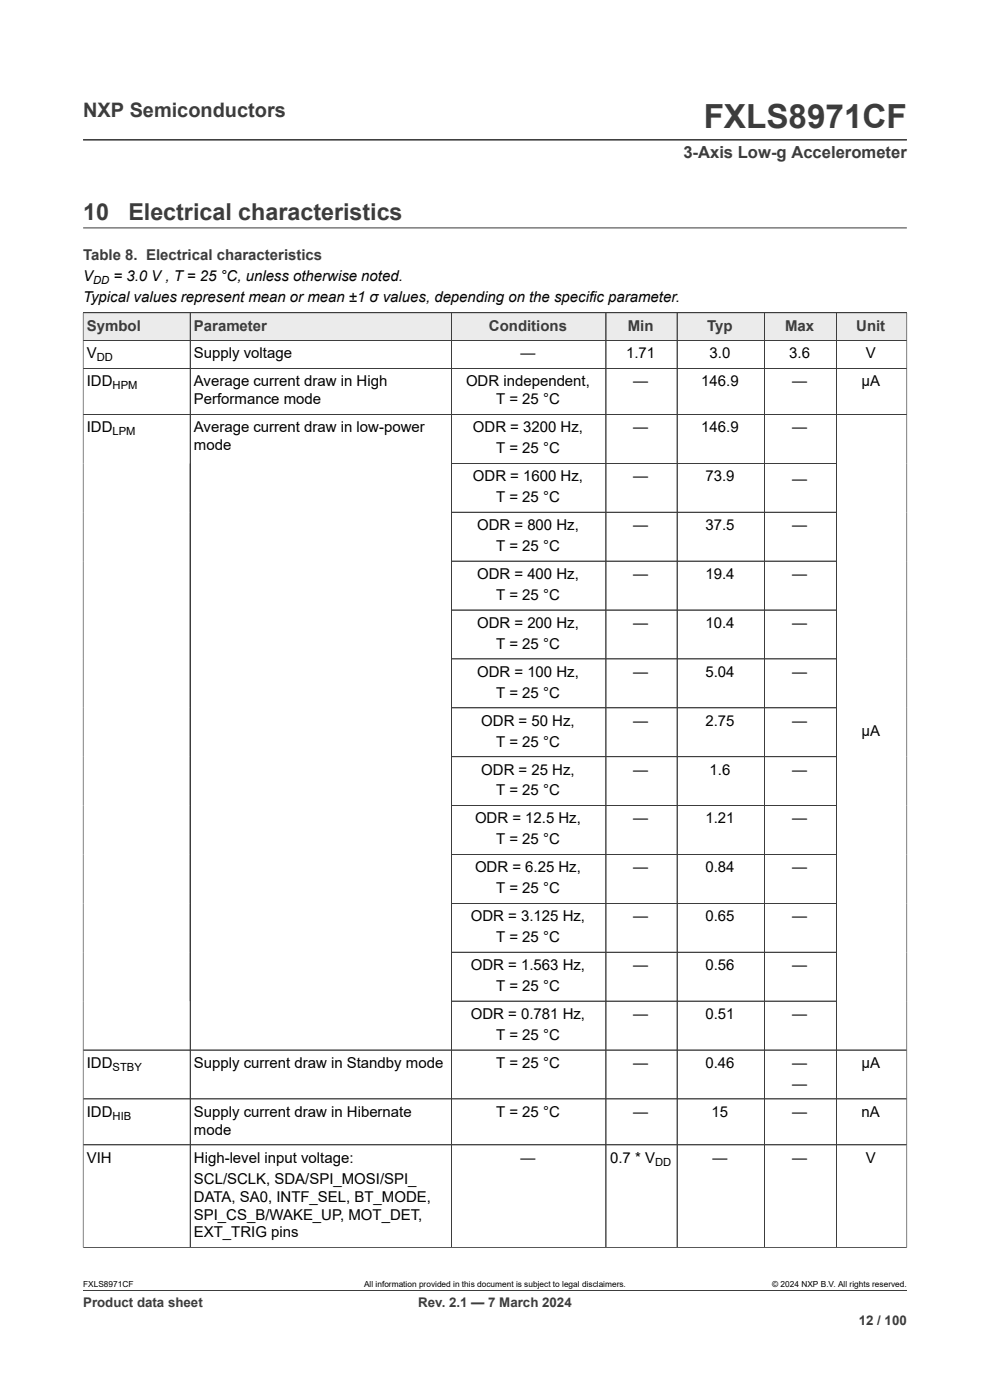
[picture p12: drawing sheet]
<svg xmlns="http://www.w3.org/2000/svg" width="210mm" height="297mm" viewBox="0 0 210 297" stroke-linecap="round" stroke-linejoin="round" font-family="sans-serif">
<defs><g id="words">
<text font-size="7.1" fill="#3c3c3c" x="149.3" y="27.2">FXLS8971CF</text>
<g font-size="4.9" fill="#3c3c3c">
<text x="17.6" y="46.6">10</text>
<text x="27.2" y="46.6">Electrical characteristics</text>
</g>
<text font-size="4.2" fill="#3c3c3c" x="17.6" y="24.8">NXP Semiconductors</text>
<text font-size="3.5" fill="#3c3c3c" x="145" y="33.5">3-Axis Low-g Accelerometer</text>
<g font-size="3.2">
<text x="17.6" y="59.7">V</text>
<text x="24.1" y="59.7">= 3.0 V , T = 25 °C, unless otherwise noted.</text>
<text x="17.6" y="64.1">Typical values represent mean or mean ±1 σ values, depending on the specific parameter.</text>
<text x="18.4" y="76">V</text>
<text x="41.1" y="76">Supply voltage</text>
<text x="110.4" y="76">—</text>
<text x="132.8" y="76">1.71</text>
<text x="150.5" y="76">3.0</text>
<text x="167.4" y="76">3.6</text>
<text x="183.7" y="76">V</text>
<text x="18.4" y="82">IDD</text>
<text x="41.1" y="82">Average current draw in High</text>
<text x="98.9" y="82">ODR independent,</text>
<text x="134.3" y="82">—</text>
<text x="148.8" y="82">146.9</text>
<text x="168" y="82">—</text>
<text x="182.7" y="82">µA</text>
<text x="41.1" y="85.8">Performance mode</text>
<text x="105.2" y="85.8">T = 25 °C</text>
<text x="18.4" y="91.7">IDD</text>
<text x="41.1" y="91.7">Average current draw in low-power</text>
<text x="41.1" y="95.5">mode</text>
<text x="100.3" y="91.7">ODR = 3200 Hz,</text>
<text x="134.3" y="91.7">—</text>
<text x="148.8" y="91.7">146.9</text>
<text x="168" y="91.7">—</text>
<text x="105.2" y="96.2">T = 25 °C</text>
<text x="100.3" y="102.1">ODR = 1600 Hz,</text>
<text x="105.2" y="106.5">T = 25 °C</text>
<text x="134.3" y="102.1">—</text>
<text x="149.6" y="102.1">73.9</text>
<text x="168" y="102.7">—</text>
<text x="101.2" y="112.5">ODR = 800 Hz,</text>
<text x="134.3" y="112.5">—</text>
<text x="149.6" y="112.5">37.5</text>
<text x="168" y="112.5">—</text>
<text x="105.2" y="116.9">T = 25 °C</text>
<text x="101.2" y="122.8">ODR = 400 Hz,</text>
<text x="134.3" y="122.8">—</text>
<text x="149.6" y="122.8">19.4</text>
<text x="168" y="122.8">—</text>
<text x="105.2" y="127.3">T = 25 °C</text>
<text x="101.2" y="133.2">ODR = 200 Hz,</text>
<text x="105.2" y="137.6">T = 25 °C</text>
<text x="134.3" y="133.2">—</text>
<text x="149.6" y="133.2">10.4</text>
<text x="168" y="133.2">—</text>
<text x="101.2" y="143.6">ODR = 100 Hz,</text>
<text x="134.3" y="143.6">—</text>
<text x="149.6" y="143.6">5.04</text>
<text x="168" y="143.6">—</text>
<text x="105.2" y="148">T = 25 °C</text>
<text x="102.1" y="153.9">ODR = 50 Hz,</text>
<text x="134.3" y="153.9">—</text>
<text x="149.6" y="153.9">2.75</text>
<text x="168" y="153.9">—</text>
<text x="105.2" y="158.4">T = 25 °C</text>
<text x="182.7" y="156.2">µA</text>
<text x="102.1" y="164.3">ODR = 25 Hz,</text>
<text x="134.3" y="164.3">—</text>
<text x="150.5" y="164.3">1.6</text>
<text x="168" y="164.3">—</text>
<text x="105.2" y="168.8">T = 25 °C</text>
<text x="100.8" y="174.7">ODR = 12.5 Hz,</text>
<text x="105.2" y="179.1">T = 25 °C</text>
<text x="134.3" y="174.7">—</text>
<text x="149.6" y="174.7">1.21</text>
<text x="168" y="174.7">—</text>
<text x="100.8" y="185.1">ODR = 6.25 Hz,</text>
<text x="134.3" y="185.1">—</text>
<text x="149.6" y="185.1">0.84</text>
<text x="168" y="185.1">—</text>
<text x="105.2" y="189.5">T = 25 °C</text>
<text x="99.9" y="195.4">ODR = 3.125 Hz,</text>
<text x="134.3" y="195.4">—</text>
<text x="149.6" y="195.4">0.65</text>
<text x="168" y="195.4">—</text>
<text x="105.2" y="199.9">T = 25 °C</text>
<text x="99.9" y="205.8">ODR = 1.563 Hz,</text>
<text x="134.3" y="205.8">—</text>
<text x="149.6" y="205.8">0.56</text>
<text x="168" y="205.8">—</text>
<text x="105.2" y="210.2">T = 25 °C</text>
<text x="99.9" y="216.2">ODR = 0.781 Hz,</text>
<text x="105.2" y="220.6">T = 25 °C</text>
<text x="134.3" y="216.2">—</text>
<text x="149.6" y="216.2">0.51</text>
<text x="168" y="216.2">—</text>
<text x="18.4" y="226.5">IDD</text>
<text x="41.1" y="226.5">Supply current draw in Standby mode</text>
<text x="105.2" y="226.5">T = 25 °C</text>
<text x="134.3" y="226.5">—</text>
<text x="149.6" y="226.5">0.46</text>
<text x="168" y="226.5">—</text>
<text x="182.7" y="226.5">µA</text>
<text x="168" y="231">—</text>
<text x="18.4" y="236.9">IDD</text>
<text x="41.1" y="236.9">Supply current draw in Hibernate</text>
<text x="105.2" y="236.9">T = 25 °C</text>
<text x="134.3" y="236.9">—</text>
<text x="151" y="236.9">15</text>
<text x="168" y="236.9">—</text>
<text x="182.8" y="236.9">nA</text>
<text x="41.1" y="240.7">mode</text>
<text x="18.4" y="246.7">VIH</text>
<text x="41.1" y="246.7">High-level input voltage:</text>
<text x="41.1" y="251.1">SCL/SCLK, SDA/SPI_MOSI/SPI_</text>
<text x="110.4" y="246.7">—</text>
<text x="129.4" y="246.7">0.7 * V</text>
<text x="151.1" y="246.7">—</text>
<text x="168" y="246.7">—</text>
<text x="183.7" y="246.7">V</text>
<text x="41.1" y="254.9">DATA, SA0, INTF_SEL, BT_MODE,</text>
<text x="41.1" y="258.7">SPI_CS_B/WAKE_UP, MOT_DET,</text>
<text x="41.1" y="262.5">EXT_TRIG pins</text>
</g>
<g font-size="3.2" fill="#3c3c3c">
<text x="17.6" y="55.2">Table 8. Electrical characteristics</text>
<text x="18.4" y="70.1">Symbol</text>
<text x="41.1" y="70.1">Parameter</text>
<text x="103.7" y="70.1">Conditions</text>
<text x="133.2" y="70.1">Min</text>
<text x="150" y="70.1">Typ</text>
<text x="166.5" y="70.1">Max</text>
<text x="181.6" y="70.1">Unit</text>
</g>
<g font-size="2.8" fill="#3c3c3c">
<text x="17.6" y="277.3">Product data sheet</text>
<text x="88.7" y="277.3">Rev. 2.1 — 7 March 2024</text>
<text x="182.2" y="281">12 / 100</text>
</g>
<g font-size="2.4">
<text x="19.8" y="60.3">DD</text>
<text x="20.5" y="76.7">DD</text>
<text x="23.9" y="82.6">HPM</text>
<text x="23.9" y="92.3">LPM</text>
<text x="23.9" y="227.2">STBY</text>
<text x="23.9" y="237.5">HIB</text>
<text x="138.9" y="247.3">DD</text>
</g>
<g font-size="1.8">
<text x="17.6" y="273.1">FXLS8971CF</text>
<text x="77.2" y="273.1">All information provided in this document is subject to legal disclaimers.</text>
<text x="163.8" y="273.1">© 2024 NXP B.V. All rights reserved.</text>
</g>
</g></defs>
<path d="M17.6 29.7h174.8M17.6 48.3h174.8M17.6 66.3h174.8" fill="none" stroke="#3c3c3c" stroke-width=".21"/>
<path d="M17.7 66.4h22.6v5.8h-22.6z" fill="#ebebeb"/>
<path d="M17.6 66.3h22.8v6h-22.8z" fill="none" stroke="#3c3c3c" stroke-width=".21"/>
<path d="M40.4 66.4h55.3v5.8h-55.3z" fill="#ebebeb"/>
<path d="M40.4 66.3h55.4v6h-55.4z" fill="none" stroke="#3c3c3c" stroke-width=".21"/>
<path d="M95.9 66.4h32.6v5.8h-32.6z" fill="#ebebeb"/>
<path d="M95.8 66.3h32.7v6h-32.7z" fill="none" stroke="#3c3c3c" stroke-width=".21"/>
<path d="M128.6 66.4h15v5.8h-15z" fill="#ebebeb"/>
<path d="M128.5 66.3h15.1v6h-15.1z" fill="none" stroke="#3c3c3c" stroke-width=".21"/>
<path d="M143.7 66.4h18.4v5.8h-18.4z" fill="#ebebeb"/>
<path d="M143.6 66.3h18.6v6h-18.6z" fill="none" stroke="#3c3c3c" stroke-width=".21"/>
<path d="M162.2 66.4h15.1v5.8h-15.1z" fill="#ebebeb"/>
<path d="M162.2 66.3h15.2v6h-15.2z" fill="none" stroke="#3c3c3c" stroke-width=".21"/>
<path d="M177.5 66.4h14.8v5.8h-14.8z" fill="#ebebeb"/>
<g fill="none" stroke="#3c3c3c" stroke-width=".21">
<path d="M17.6 66.3h174.8v198.4M17.6 72.3h174.8M17.6 78.2h174.8M17.6 66.4v198.3M40.4 66.4v198.3M95.8 66.4v198.3M128.5 66.4v198.3M143.6 66.4v198.3M162.2 66.4v198.3M177.4 66.3v198.4M17.6 87.9h174.8M95.8 98.3h81.6"/>
<path d="M95.8 119h81.6M177.4 108.7h-81.6M95.8 129.4h81.6M95.8 139.8h81.6M95.8 150.2h81.6M95.8 170.9h81.6M177.4 160.5h-81.6M95.8 181.3h81.6M95.8 191.6h81.6M95.8 202h81.6M177.4 212.4h-81.6M17.6 222.8h174.8"/>
<path d="M17.6 233.1h174.8M17.6 242.9h174.8M17.6 264.7h174.8M17.6 273.8h174.8"/>
</g>
<use href="#words"/>
</svg>
